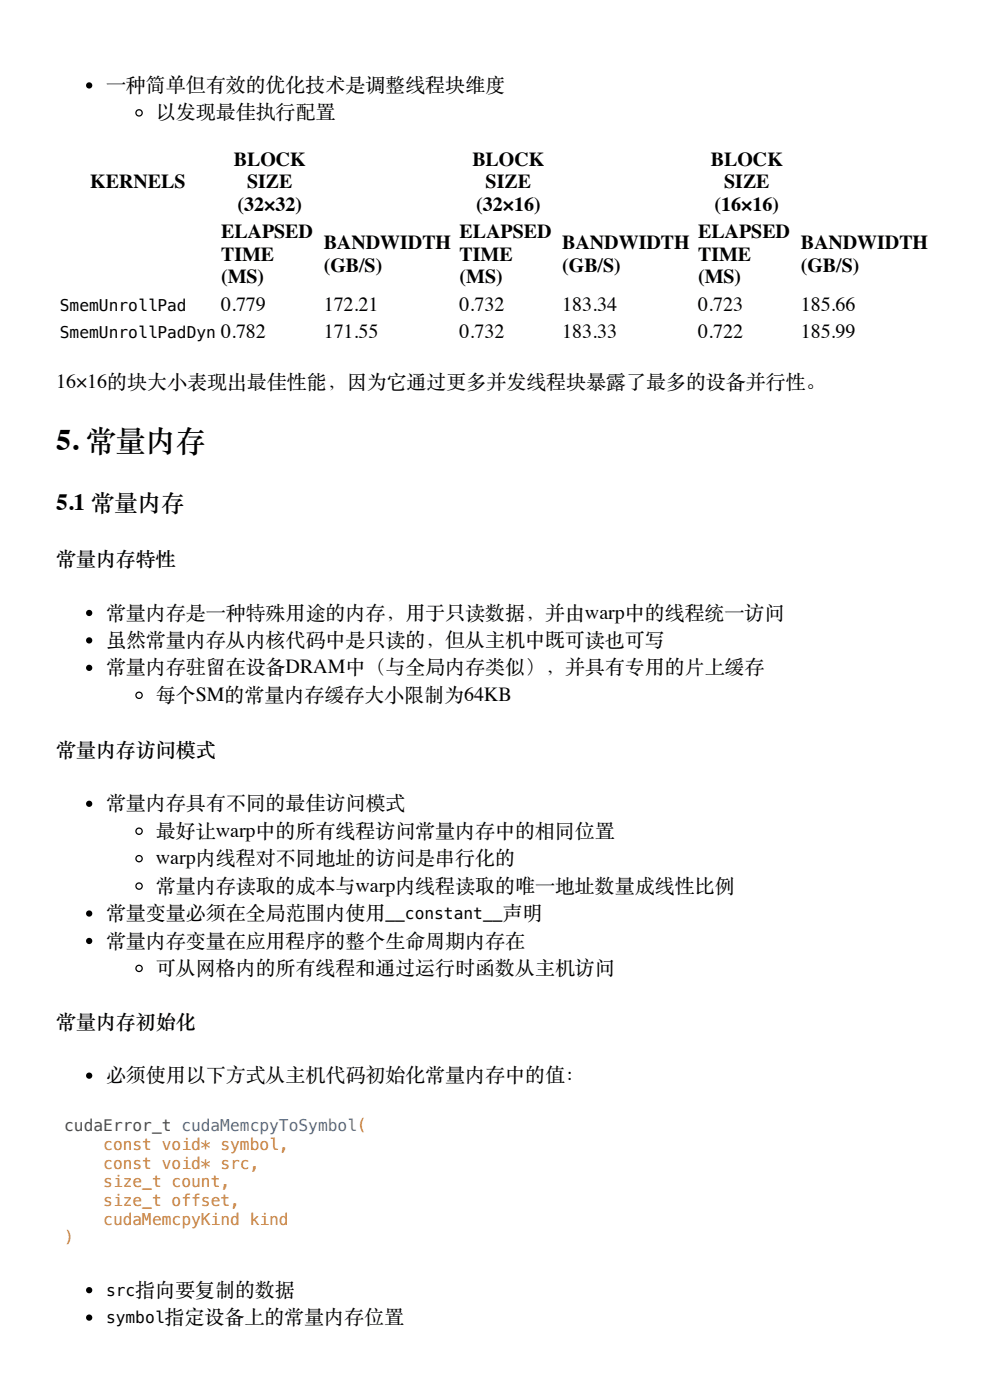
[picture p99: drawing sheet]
<svg xmlns="http://www.w3.org/2000/svg" width="210mm" height="297mm" viewBox="0 0 210 297" stroke-linecap="round" stroke-linejoin="round" font-family="sans-serif">
<defs><g id="words">
<text font-size="6.3" x="11.9" y="95.5">5. 常量内存</text>
<text font-size="5" x="11.9" y="108.2">5.1 常量内存</text>
<g font-size="4.2">
<text x="22.5" y="19.3">一种简单但有效的优化技术是调整线程块维度</text>
<text x="33.1" y="25.1">以发现最佳执行配置</text>
<text x="49.6" y="35.2">BLOCK</text>
<text x="100.2" y="35.2">BLOCK</text>
<text x="150.8" y="35.2">BLOCK</text>
<text x="19.1" y="40">KERNELS</text>
<text x="52.4" y="40">SIZE</text>
<text x="103" y="40">SIZE</text>
<text x="153.6" y="40">SIZE</text>
<text x="50.4" y="44.7">(32×32)</text>
<text x="101" y="44.7">(32×16)</text>
<text x="151.6" y="44.7">(16×16)</text>
<text x="46.9" y="50.5">ELAPSED</text>
<text x="68.7" y="52.9">BANDWIDTH</text>
<text x="97.5" y="50.5">ELAPSED</text>
<text x="119.3" y="52.9">BANDWIDTH</text>
<text x="148.1" y="50.5">ELAPSED</text>
<text x="169.9" y="52.9">BANDWIDTH</text>
<text x="46.9" y="55.3">TIME</text>
<text x="68.7" y="57.7">(GB/S)</text>
<text x="97.5" y="55.3">TIME</text>
<text x="119.3" y="57.7">(GB/S)</text>
<text x="148.1" y="55.3">TIME</text>
<text x="169.9" y="57.7">(GB/S)</text>
<text x="46.9" y="60.1">(MS)</text>
<text x="46.9" y="65.9">0.779</text>
<text x="68.7" y="65.9">172.21</text>
<text x="97.5" y="60.1">(MS)</text>
<text x="97.5" y="65.9">0.732</text>
<text x="119.3" y="65.9">183.34</text>
<text x="148.1" y="60.1">(MS)</text>
<text x="148.1" y="65.9">0.723</text>
<text x="169.9" y="65.9">185.66</text>
<text x="46.9" y="71.7">0.782</text>
<text x="68.7" y="71.7">171.55</text>
<text x="97.5" y="71.7">0.732</text>
<text x="119.3" y="71.7">183.33</text>
<text x="148.1" y="71.7">0.722</text>
<text x="169.9" y="71.7">185.99</text>
<text x="11.9" y="82.3">16×16的块大小表现出最佳性能，因为它通过更多并发线程块暴露了最多的设备并行性。</text>
<text x="11.9" y="119.9">常量内存特性</text>
<text x="22.5" y="131.2">常量内存是一种特殊用途的内存，用于只读数据，并由warp中的线程统一访问</text>
<text x="22.5" y="137.1">虽然常量内存从内核代码中是只读的，但从主机中既可读也可写</text>
<text x="22.5" y="142.9">常量内存驻留在设备DRAM中（与全局内存类似），并具有专用的片上缓存</text>
<text x="33.1" y="148.7">每个SM的常量内存缓存大小限制为64KB</text>
<text x="11.9" y="160.3">常量内存访问模式</text>
<text x="22.5" y="171.7">常量内存具有不同的最佳访问模式</text>
<text x="33.1" y="177.5">最好让warp中的所有线程访问常量内存中的相同位置</text>
<text x="33.1" y="183.4">warp内线程对不同地址的访问是串行化的</text>
<text x="33.1" y="189.2">常量内存读取的成本与warp内线程读取的唯一地址数量成线性比例</text>
<text x="22.5" y="195">常量变量必须在全局范围内使用</text>
<text x="106.6" y="195">声明</text>
<text x="22.5" y="200.8">常量内存变量在应用程序的整个生命周期内存在</text>
<text x="33.1" y="206.6">可从网 格内的所有线程和通过运行时函数从主机访问</text>
<text x="11.9" y="218">常量内存初始化</text>
<text x="22.5" y="229.4">必须使用以下方式从主机代码初始化常量内存中的值：</text>
<text x="28.7" y="274.9">指向要复制的数据</text>
<text x="34.9" y="280.7">指定设备上的常量内存位置</text>
</g>
<g font-size="3.4">
<text x="12.7" y="65.9">SmemUnrollPad</text>
<text x="12.7" y="71.7">SmemUnrollPadDyn</text>
<text x="81.8" y="195">__constant__</text>
<text x="22.5" y="274.9">src</text>
<text x="22.5" y="280.7">symbol</text>
</g>
<text font-size="3.4" fill="#4d4d4c" x="13.6" y="240">cudaError_t cudaMemcpyToSymbol(</text>
<g font-size="3.4" fill="#f5871f">
<text x="21.9" y="243.9">const void* symbol,</text>
<text x="21.9" y="247.9">const void* src,</text>
<text x="21.9" y="251.9">size_t count,</text>
<text x="21.9" y="255.9">size_t offset,</text>
<text x="13.6" y="263.8">)</text>
<text x="21.9" y="259.8">cudaMemcpyKind kind</text>
</g>
</g></defs>
<g fill="#000">
<circle cx="18.9" cy="18.1" r=".66"/>
<circle cx="18.9" cy="130" r=".66"/>
<circle cx="18.9" cy="135.9" r=".66"/>
<circle cx="18.9" cy="141.7" r=".66"/>
<circle cx="18.9" cy="170.5" r=".66"/>
<circle cx="18.9" cy="193.8" r=".66"/>
<circle cx="18.9" cy="199.6" r=".66"/>
<circle cx="18.9" cy="228.2" r=".66"/>
<circle cx="18.9" cy="279.5" r=".66"/>
<circle cx="18.9" cy="273.7" r=".66"/>
</g>
<g fill="none" stroke="#000" stroke-width=".26">
<circle cx="29.5" cy="23.9" r=".66"/>
<circle cx="29.5" cy="147.5" r=".66"/>
<circle cx="29.5" cy="176.3" r=".66"/>
<circle cx="29.5" cy="188" r=".66"/>
<circle cx="29.5" cy="182.2" r=".66"/>
<circle cx="29.5" cy="205.4" r=".66"/>
</g>
<use href="#words"/>
</svg>
